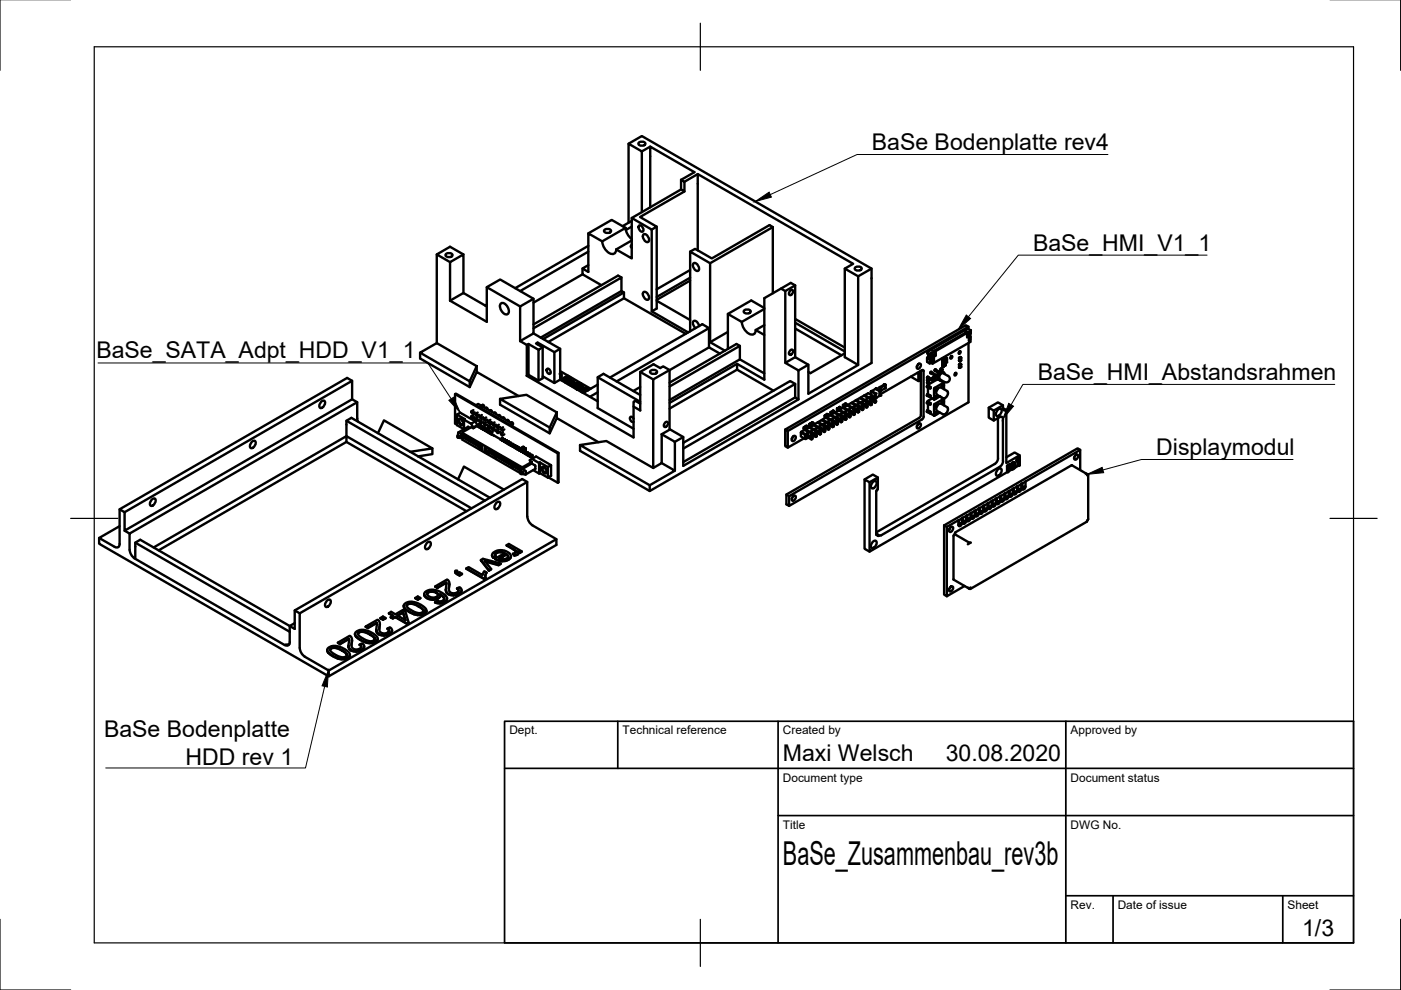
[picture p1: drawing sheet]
<svg xmlns="http://www.w3.org/2000/svg" width="297mm" height="210mm" viewBox="0 0 297 210" stroke-linecap="round" stroke-linejoin="round" font-family="sans-serif">
<defs><g id="words">
<text font-size="7" x="166" y="183.4">BaSe_Zusammenbau_rev3b</text>
<g font-size="4.9">
<text x="184.8" y="31.8">BaSe Bodenplatte rev4</text>
<text x="219" y="53.1">BaSe_HMI_V1_1</text>
<text x="20.4" y="76">BaSe_SATA_Adpt_HDD_V1_1</text>
<text x="220" y="80.6">BaSe_HMI_Abstandsrahmen</text>
<text x="245.2" y="96.4">Displaymodul</text>
<text x="22.1" y="156.3">BaSe Bodenplatte</text>
<text x="166" y="161.4">Maxi Welsch</text>
<text x="200.5" y="161.4">30.08.2020</text>
<text x="39.3" y="162.1">HDD rev 1</text>
<text x="276.1" y="198.6">1/3</text>
</g>
<g font-size="2.5">
<text x="108" y="155.7">Dept.</text>
<text x="132" y="155.7">Technical reference</text>
<text x="166" y="155.7">Created by</text>
<text x="227" y="155.7">Approved by</text>
<text x="166" y="165.7">Document type</text>
<text x="227" y="165.7">Document status</text>
<text x="166" y="175.7">Title</text>
<text x="227" y="175.7">DWG No.</text>
<text x="227" y="192.7">Rev.</text>
<text x="237" y="192.7">Date of issue</text>
<text x="273" y="192.7">Sheet</text>
</g>
</g></defs>
<!-- layer: Sichtbar -->
<g fill="none" stroke="#000" stroke-width=".51">
<path d="M133.3 30.5l2.8-1.7 48.7 28.2v20l-47 27.1-14.8-8.5v-1.2M135.6 30.2l.5-.2a.58 .58 0 0 1 .7 .6l-.7 .3a.58 .58 0 0 1-.7-.5zM137.9 31.1l-1.8 1M144.4 38.1l.7 .4v2.1l-.7-.4zM144.4 38.1l2.8-1.6-9.3-5.4v12.9M147.9 36.9l-2.8 1.6M92.6 53.9v18.8M94.7 53.8l.5-.1a.58 .58 0 0 1 .7 .5l-.7 .3a.58 .58 0 0 1-.7-.5zM98.3 53.9l-2.9-1.6-2.8 1.6 2.8 1.7M123.5 56.9v1.3l4 2.3M123.5 58.2l-10.4 6M124.7 49.5l5-2.9 2.9 1.7-4.9 2.9-3-1.7v8.2l-1.2-.8 1.2-.7"/>
<path d="M124.7 52.1l-15.5 9M124.7 53.4l-14.4 8.3M127.7 51.2a2.73 2.73 0 0 0 2.3 2.6l.6-.4v-.5M128.3 48.7l.5-.2a.58 .58 0 0 1 .7 .6l-.7 .3a.58 .58 0 0 1-.7-.5zM130.6 52.9l3.3 1.9v-8.6l4.3 2.5v17.3l7.7 4.5M131.8 58.8l-.8-.4-17.9 10.4M132.6 48.3l.4 1.3 1 1.1M133.9 46.8l-1.9 1.2M133.9 48l-1.2 .8M133.9 51l-3.3 1.9M134 51.9l-.3 .3 .3 .3M135.4 47.9a.76 .76 0 0 1 .9 .3 .76 .76 0 0 1-.1 .9l-.7-.4z"/>
<path d="M136.1 45v-12.9l-2.8-1.6v16.7M136.5 49.7a1.09 1.09 0 0 1 .9 1.6 1.09 1.09 0 0 1-.9-1.6zM139.2 48.1v17.3l-1 .6M144.4 40.2l-10.5 6M145.1 40.6l-9.4 5.4 3.5 2.1-1 .6M146.3 58.9l-7.1 4.1M146.3 59.5l-7.1 4.1M146.3 57.2l-7.1 4.1M147.1 55.8a1.09 1.09 0 0 1 .9 1.6 1.09 1.09 0 0 1-.9-1.6zM147.9 53.1v-16.2l33 19-1.8 1.1 2.8 1.6 2.9-1.6M163.9 48.1l-.7-.4-12.3 7.1-3.5-2-1.1 .6M163.9 48.1l-13.3 7.7"/>
<path d="M163.9 48.1v14.1M179.1 57v18.7l2.8 1.7-10.5 6.1v-6.2M181.4 56.6l.6-.1a.58 .58 0 0 1 .7 .6l-.7 .3a.58 .58 0 0 1-.8-.6zM181.9 58.6v18.8M89.1 74.8l3.5-2.1 8.5 4.9-1.5 3.2zM89.1 74.8v1.2l10.5 6.1 1.5-3.2 8.8 5.1M95.4 63.7l2.9-1.6 4.9 2.9M95.4 63.7l7.8 4.5v-7.3l2.8-1.6 7.1 4v7.4l-2.8 1.6M98.3 62.1v-8.2l-2.9 1.7v8.1M101.1 77.6v1.3M103.2 64.6l-.4 .2M103.2 60.9l7.1 4.1"/>
<path d="M106.3 64.3a1.55 1.55 0 0 1 1.3 2.3 1.55 1.55 0 0 1-1.3-2.3zM110.3 72.3l1.4 .8M111.7 73.1l.4-.2v6.6l-.4 .2zM111.7 79.7l22.6 13v-7.5l.4-.2 1 .6M112.1 72.9l2.1 1.3M113.1 70.7l5.7 3.2v6.6l7.9 4.6M113.1 63.3l-2.8 1.7v7.3M114 72.6l-.4 .2 1.5 .9v6.5l-.9 .5-2.1-1.2M114 73v-.4l3.5 2.1v6.5M114.6 71.6l17.2-9.9 .5 .3-17.1 9.9M115.1 79.8l2.4 1.4 1.3-.7M115.1 73.7l-.9 .5v6.5"/>
<path d="M115.9 78.2h.2a.68 .68 0 0 1 .6 .4 .68 .68 0 0 1-.2 .7 .79 .79 0 0 1-.6-1.1zM118.8 79.1l.3 .3v.5l-.3 .2v-.4M118.8 79.3v.3zM118.8 78.7l6.4 3.7M118.8 79.7h.1M118.8 73.9l-1.3 .8M119.1 79.4l-.3 .3v.4M120.4 79.8l-.4 .2 .5 .3h.2l.1-.2v.1M126.7 80l9 5.2M131.8 61.7v-2.9l-18.7 10.8M132.3 62v1.2l13.1 7.6M132.3 63.2l-16.1 9.3"/>
<path d="M135.7 78.9l2.8 1.5M136.5 61.9a1.09 1.09 0 0 1 .9 1.6 1.09 1.09 0 0 1-.9-1.6zM138 78.5l.6-.1a.58 .58 0 0 1 .7 .6l-.7 .3a.58 .58 0 0 1-.8-.6zM139.2 63.8l7.1 4.1M142 78.5l-3.5 1.9v18.8l1.8-1v-6.1M146.3 70.2v-16.8l4.3 2.4v16.8l3.1 1.8M148.2 69.1l-.2-.6a.65 .65 0 0 0-1-.3l-.1 .5 .6 .9M150.3 69.6v4.1l2.3 1.3M150.3 73.7l-8.3 4.8M154.3 70.4l-3.7 2.2M156.3 77.1v1.3l-14.3 8.2M156.3 78.4l7.7 4.4"/>
<path d="M156.9 76.2v-2.9l-14.9 8.7M156.9 73.3l-.8-.4-14.1 8.2M157.3 68.3l-3-1.7v7.4M157.3 68.3a2.73 2.73 0 0 0 2.3 2.6l.6-.5v-.4M157.9 65.7l.5-.1a.58 .58 0 0 1 .7 .6l-.7 .3a.58 .58 0 0 1-.7-.6zM160.2 70l1.9 1M162.1 79.2l-5.2-3-14.9 8.6M162.1 65.5l-4.8 2.8M162.1 68.9l-1.9 1.1M162.1 65.3l-2.8-1.6-5 2.9M165.6 61.2l.9 .5v15.2l2.8 1.6v6.2M166.5 76.9l2.1-1.2 2.8 1.6-2.1 1.2"/>
<path d="M166.5 61.7l2.1-1.2v15.2M167.5 61.7l.2-.2h.4a.68 .68 0 0 1-.1 .8 .68 .68 0 0 1-.7 .2zM167.5 74.4l.2-.2h.4a.68 .68 0 0 1-.1 .7 .68 .68 0 0 1-.7 .3zM168.6 60.5l-.9-.5-5.6 3.2v17.3l-5.8-3.4-14.3 8.3M168.6 69.7l9.8 5.6M168.6 68.4l10.5 6.1M168.6 67.6l10.5 6.1M179.1 74.9l-7.3 4.2-.4-.2M194.5 79l.2 .1v1.7l-1.6-.9M194.6 77.3l.2-.2 .4 .1a.68 .68 0 0 1-.1 .7 .68 .68 0 0 1-.7 .2zM194.7 77.3l-.3 .4M195.1 79.6l.1 .1"/>
<path d="M195.1 79.1l.1 .1M195.2 79.6h-.1l.1 .3M195.2 79.1h-.1l.1 .3M195.2 78.6v9.4M195.3 78.7l-.6 .4M195.8 78.7v9.6M195.8 78.7v-.2h-.3l-8.8 5.1M196.6 75.9v.8M196.6 76.7v.1M196.6 80l.4 .1M196.6 75.8l.2-.1-.1 .2 .5 .3M196.6 76l.5 .2"/>
<path d="M196.6 75.8v.1M196.7 79.9l.3 .2M196.7 74.8l-.1 .2 .7 .4M196.8 79.9l-.2 .1 .1 .2M196.8 75.1v.9M197 76.1v-.8l.5 .3v1.3l.2 .2M197.2 76.2v.8M197.2 76.2v.2M197.2 75.5v.7M197.2 76l.1 .2M197.2 76h.1M197.2 76l.2 .1"/>
<path d="M197.2 79.1l1.5 .8M197.3 76.6l.2 .1M197.3 76.3v.7l-.2 .1-.5-.3M197.3 78.9l1.4 .9M197.3 76.2l.2 .1M197.3 76.2h-.1M197.4 75.5v.1M197.4 76.2l-.2 .1 .3 .1M197.4 75.7h.1M197.4 78.8l1.3 .8M197.4 75.6v.1M197.4 75.2l-.1 .2z"/>
<path d="M197.4 75v.2M197.5 76.1v.1M197.5 76h-.3l.1 .2M197.5 74.8h-.1M197.5 74.8l-.1 .2M197.6 78.9l-.1-.1-.2 .1-.1 .3h.2M197.6 75.4l.1 .1M197.6 74.3l.6 .3v.4l-.6 .4-.2-.1M197.8 75.3h.1M197.9 80l-.3 .2M197.9 80h.1M197.9 79.9v.1"/>
<path d="M198 79.9l-.1 .1M198 79.9h.1M198 79.9l.1 .1M198.1 74.6l-.7 .4M198.1 78.6l.9 .5M198.2 80v.3M198.2 78.4l.9 .5M198.2 80h.1M198.2 74.9l.1 .4-.4 .3v-.4M198.2 74.9h.1M198.3 78.3l.9 .5M198.3 75.3l-.3 .3"/>
<path d="M198.4 74.4l-.2-.1-.1 .2M198.5 78.4l-.1-.1-.2 .1v.2h.1M198.7 79.4l.4 .2v1l-.4-.2zM199.4 78.4l.3 .2v-.2M199.4 78.2l.3 .2 .2-.1M199.5 78.6l.2 .1M199.5 78.1l.4 .2M199.6 78.2h-.2l.1 .2M199.6 78.7h-.2M199.8 77.7h.2M199.8 77.7h.1M199.8 77.4h.2"/>
<path d="M199.8 76.1l.4 .1v.3M199.8 76.7l.4 .1v.3M199.8 76.1v.3l.3 .2M199.8 76.7v.3l.3 .2M199.8 77.3v.4M199.8 76.1l.3 .1v.4M199.8 76.7l.3 .2v.3M199.8 77.3h.1M199.9 78.3l-.2 .3M199.9 77.3h-.1M199.9 77.3h.1M200 79.1l1 .6"/>
<path d="M200 79.1a.87 .87 0 0 0-.7 1.3l.9 .6a.76 .76 0 0 0 1.1-.3 .76 .76 0 0 0-.3-1M200 77.4v.3M200.1 77.4l-.1 .3M200.1 77.7h.1M200.1 78.9l-.7-.2-.6 .7M200.2 76.5l-.1 .1M200.2 77.1l-.1 .1M200.2 75.8h.1M200.2 76.4v.1M200.3 75.8l.2 .2M200.3 76.4l.2 .2M200.3 76.5l.2 .1"/>
<path d="M200.3 75.8l.3 .1-.1 .4M200.3 76.4l.3 .1-.1 .4M200.3 77.1l-.4 .2M200.3 75.8l-.4 .2M200.3 76.5l-.4 .2M200.3 77.1h.1M200.3 79.3l-.1-.3a.77 .77 0 0 0-1.1 .6M200.3 77h.1M200.3 77v.1M200.4 77l.1 .1M200.4 77.2l-.4 .2M200.4 77.1h.1"/>
<path d="M200.4 77.5l-.4 .2M200.4 77.2v.3M200.4 77.5h.1M200.5 76.3h.1M200.5 76.9h.1M200.5 77.4l-.1 .1M200.5 77.1l-.1 .1M200.5 77.1v.3M200.5 77.1h.1M200.5 77.4h.1M200.5 76v.3M200.5 76.6v.3"/>
<path d="M200.5 76.3l-.3 .2M200.5 76.9l-.3 .2M203.3 75.9l.1 .6M203.3 77.3v.6l.2 .1M203.3 77.8h.1M203.3 76.4h.1M203.3 77.9h.1M203.3 77.4h.1M203.3 76h.1M203.3 77.3l.2 .2M203.3 76.5l.2 .1M203.3 75.9h.2"/>
<path d="M203.4 77.8h-.1M203.4 77.3h-.1M203.4 76.4h-.1M203.4 75.9h-.1M203.5 77.5v.4M203.5 76.1v.4M203.5 76v.1M203.5 76.5v.1M203.5 77.9v.1M203.5 76.5h.1M203.5 75.9v.1M203.5 78h.1"/>
<path d="M203.5 77.4v.1M203.5 76.6h.1M203.6 77.1l-.3 .2M203.6 75.7l-.3 .2M203.6 77.1h.1M203.6 75.7h.1M203.6 77.1l.2 .1M203.6 75.7l.2 .1M203.8 77.3v.4l-.3 .2M203.8 75.9v.4l-.3 .2M203.8 75.8h.1M203.8 77.7h.1"/>
<path d="M203.8 75.8v.1M203.8 77.2v.1M203.8 77.7v.1M203.8 77.3l-.3 .2M203.8 75.9l-.3 .2M203.8 76.4l-.3 .2M203.8 77.8l-.3 .2M203.8 77.3h.1M203.8 76.3v.1M203.8 76.4h.1M203.8 75.9h.1M204.7 70.5h.1"/>
<path d="M205 70.6l-.2-.1-6.6 3.8M205 71h.1M205.1 71h-.1M205.1 70.6l-.1 .1M205.3 70.4l-.2 .6M205.3 70.9l.1 1.4M205.3 72.7v12.6l-38 22v-2.1l28.2-16.3 .3-.6M205.3 71.3l-.3 .2M205.3 69.3v.5M205.4 70.5l.1 .2-.2 .2zM205.4 70.5l.1 .2-.2 .2M205.4 71.3l-.4 .3v-1l-6.6 3.8v1"/>
<path d="M205.4 70.9h.1M205.6 70.8h.1v1.7l-8 4.6v-1.6l.2-.2v1.3l.1-.1-.1-.9M205.7 70.1h.1M205.7 70.8l-.2 .1 .1 1.3-.2 .1M205.7 71.3v.1M205.7 70.1l.1 .1M205.8 71.4l-.1 .7M205.8 70.1l-.5 .3-.5-.3-.1 .5M205.8 70l-.7-.3-8.5 4.9 .7 .5 .2-.3M205.8 70.4v.1M205.8 70.1v.5l-.7 .4M53.4 93.7l.6-.2a1.02 1.02 0 0 1-.8 1.5 .88 .88 0 0 1 .2-1.3z"/>
<path d="M68.1 85.2l.7-.2a1.02 1.02 0 0 1-.9 1.5 .88 .88 0 0 1 .2-1.3zM73.4 93.7l25.5 14.7M73.4 92.5l-40.8 23.6M73.4 89.2l29.4 16.9M73.5 92.5l-.1-3.3 1.1-.6 29.4 16.9M74.7 80.7l-1.1-.6-48.2 27.9v7.3l-.2 .6-.6 .2-.3-.2M74.7 84.7l1 .6M75.9 89.3l-.2-.6v-3.4l-48.2 27.8v3.5M80.1 91.8l1.3-2.7 10.3 6-4.7 .7M91.7 95.1v1.2l-3.1 .5M96.5 83.6l21.8 12.5M96.9 87.9v2.2l1.5 .9v-2l.2-.1-1.7-1 .7-.4 3.2 1.8 .4 .8v.2"/>
<path d="M96.9 90l-.4-.2v-6.2l.1-.1 21.8 12.5M97.2 92.8l.4 .1M97.3 88.8a.92 .92 0 0 1 .8 1.4 .92 .92 0 0 1-.8-1.4zM97.6 92.3l.3-.3v.8l-.3 .1zM97.6 92.3l-.4 .3v.2l-.2-.4M97.7 88.9l-.2-.1a.68 .68 0 0 0 0 .8 .68 .68 0 0 0 .7 .3l.1-.2M97.9 92.8l.1 .4 12.3 7.1M98 89.1l.2 .3M98 89.2l.1 .1M98 91.8l12.6 7.2M98.3 92.8v-.7l3.9 2.3v1.1l-.6-.4 .1-.4 .2-.2v.4M98.4 89l1.5 .8 .9-.5"/>
<path d="M98.4 92.2v.5h.2v-.4M98.6 92.7l.3 .1M98.9 92.8h.1M98.9 92.8l.1 .1M98.9 92.8l.4 .3M99 92.9h.1M99.3 90.5l.4 .2M99.3 90.5l-2.1 1.2M99.3 93.1h.1M99.4 93.1h.1M99.5 93.1l.3 .2M99.6 80.8v1.3"/>
<path d="M99.8 93.3l.1 .1M99.8 93.3h.1M99.8 93.4h.1M99.8 93.3v.1M99.9 89.8l.5 .8 .8-.5M99.9 93.4l.5 .3M100 88.2l.2 .2v.3l-.2-.2zM100 87.2l.2 .1v.4l-.2-.2zM100.2 93.6l.2 .1M100.4 90.8l-.5-.2-1.9 1v.5l-.8-.4-.2 .8 .2 .1M100.4 88l-.5 .2M100.4 86.9l-.5 .3"/>
<path d="M100.4 93.7l.3 .1M100.4 93.7h.1M100.6 88.4l-.4 .3M100.6 87.4l-.4 .3M100.7 93.8l.4 .3M100.7 93.8v.1M100.7 93.9h.1M100.8 93.9h.1M100.9 88.7l.2 .2v.3l-.2-.2zM100.9 87.7l.2 .2v.3l-.2-.2zM100.9 85.9l.5-.3 .9 .6-.5 .2 .5-.2 6.3 3.6M101.1 94.1h.1"/>
<path d="M101.1 94.1l.2 .1M101.2 94.2h.1M101.2 94.1v.1M101.2 90.3l-.8 .5v-.2M101.2 90.3l.2 .2M101.2 94.1l.1 .1M101.3 94.2l.4 .2M101.3 88.5l-.4 .2M101.3 87.5l-.4 .2M101.4 90.1v.4l.2 .1v-.4M101.5 90v.1M101.5 90l-.1 .1"/>
<path d="M101.5 90l.1 .1M101.5 90h.1M101.5 89l-.4 .2M101.5 87.9l-.4 .3M101.6 90h.1M101.6 94.4h.1M101.6 94.7h.1l-3.3-2-.1 .1 3.3 1.9v.4M101.6 90.6l.3 .1M101.6 94.3v.1M101.6 90l.1 .1M101.7 90.1v.5M101.7 94.5h.2"/>
<path d="M101.7 94.4v.1M101.7 94.4h.1M101.8 88.2l.2 .2v.3l-.3-.2zM101.8 89.3l.2 .1v.3l-.3-.1zM101.9 90.3h.1M102 90.3l-.1 .5 .1 .1v-.5M102 90.2l-.1 .1M102 90.2h.1M102 90.3l.1 .1M102 90.2l.1 .1M102.1 90.8l.2 .2M102.1 90.8l-.1 .1"/>
<path d="M102.1 90.4v.5M102.2 88l-.5 .2M102.2 89l-.5 .3M102.2 95.1l-.3-.2-.2 .2 .5 .2M102.3 85.8l-.3 .2M102.3 85.8l.3 .2v.3M102.3 90.6v.5h.2v-.4M102.4 90.6h.1M102.4 90.6h-.1M102.4 90.5h.1M102.4 90.6l.1 .1M102.4 90.5l-.1 .1"/>
<path d="M102.4 88.4l-.4 .3M102.4 89.5l-.4 .2M102.5 90.5l.1 .1M102.5 91.1l.3 .1M102.6 86.3h.1M102.6 90.6v.5M102.7 88.7l.2 .2v.3l-.2-.2zM102.7 89.8l.2 .1v.3l-.2-.1zM102.8 90.8l.1 .1v.5l-.1-.1zM102.9 90.8h-.1M102.9 90.8h.1M102.9 86.5l.3-.1 .2 .4"/>
<path d="M102.9 91.4l.3 .1M103 90.8v.6M103 94.8v1l.1-.1v-.8M103.1 88.5l-.4 .2M103.1 89.5l-.4 .3M103.1 95.7l.4 .2M103.3 91.1h.1M103.3 91.1l-.1 .5h.2v-.4M103.3 91.1l.1 .1M103.3 91v.1M103.3 89l-.4 .2M103.3 90l-.4 .2"/>
<path d="M103.4 91h.1M103.4 91l.1 .6M103.4 91.6l.3 .2M103.5 95.8l6.9 4v-.7l-7.6-4.4v1.2l.2-.1 .5 .3M103.5 95.7v.5l-.7-.3M103.6 90.3l.2 .2v.3l-.3-.2zM103.6 89.3l.2 .1v.3l-.3-.1zM103.8 91.3v.6l-.1-.1 .1-.4M103.8 91.9l.3 .1M103.8 95.7h.2M103.9 91.3h-.2M103.9 91.3v.1"/>
<path d="M103.9 91.4v.5M103.9 87l-.1 .1M104 90.1l-.5 .2M104 89l-.5 .3M104 87h.2l.1 .3M104 95.7l-.3-.1-.2 .1 1.5 .9M104 95.8l.3 .1M104 95.7v.1M104.2 91.6l-.1 .5 .2 .1v-.5M104.2 91.5l-.1 .1M104.2 91.5h.1M104.2 91.6l.1 .1"/>
<path d="M104.2 90.5l-.4 .3M104.2 89.5l-.4 .2M104.3 91.5l.1 .7M104.3 95.9l.4 .3M104.3 92.2l1.8 .9M104.3 95.9h.1M104.3 95.9v.1M104.3 96h.1M104.4 96h.1M104.5 90.8l.2 .2v.3l-.2-.2zM104.5 89.8l.2 .1v.3l-.2-.1zM104.7 87.6l.3-.1 .2 .3"/>
<path d="M104.7 96.2h.1M104.7 96.2l.2 .1M104.7 96.1l.1 .1M104.8 96.2l.1 .1M104.8 96.2h.1M104.9 90.6l-.5 .2M104.9 89.5l-.5 .3M104.9 96.3l.2 .1M105 96.6h.2M105 96.6l.1 .1M105 96.6h.1M105.1 96.9l-.2 .1v-.3l.2 .1v.3l-.2-.1"/>
<path d="M105.1 96.4l-.1 .2M105.1 91.1l-.4 .2M105.1 90l-.4 .2M105.2 96.6l3.4 2M105.2 96.6l.1-.1 .3 .2M105.3 96.4l-.2 .2M105.3 96.4h-.2M105.3 96.4v.1M105.3 96.5v.1M105.4 90.3l.2 .2v.3l-.3-.2zM105.4 91.3l.2 .2v.3l-.3-.2zM105.6 96.7l.5 .3"/>
<path d="M105.6 96.7h.1M105.6 96.7l.1 .1M105.7 96.8h.1M105.7 88l-.1 .1M105.8 96.8h.1M105.8 90.1l-.5 .2M105.8 91.1l-.5 .2M105.8 88l.2 .1 .1 .2M106 84.6l5.6-.9 6.4 3.7-1.5 3.2zM106 84.6v1.2l10.5 6.1 1.5-3.3 8.9 5.2M106 90.5l-.4 .3M106 91.6l-.4 .2"/>
<path d="M106 93.1h.1M106 93.1l.4 .2M106.1 97h.1M106.1 96.9l.1 .1M106.1 96.9v.1M106.2 97l.3 .2M106.3 90.8l.2 .2v.3l-.2-.2zM106.3 91.8l.2 .2v.3l-.2-.1zM106.4 92.9l.1 .6v-.5M106.4 92.9l.1 .1M106.4 92.9h.1M106.5 92.9h-.1"/>
<path d="M106.5 92.9h.1M106.5 88.6l.3-.1 .2 .4M106.5 97.2l.2 .1M106.5 97.2h.1M106.6 97.2h.1M106.6 97.3h.1M106.6 92.9v.1M106.6 93.4l.2 .2M106.6 93.4l-.1 .1M106.6 93v.4M106.7 90.6l-.5 .2M106.7 91.6l-.5 .3"/>
<path d="M106.7 97.3l1.2 .7M106.7 97.3h.1M106.8 93.2v.4l.2 .1v-.4M106.9 93.1l.1 .1M106.9 93.1l-.1 .1M106.9 93.1h-.1M106.9 91.1l-.4 .2M106.9 92.1l-.4 .2M106.9 93.1h.1M107 97.5h.1M107 93.1l.1 .1M107 93.7l.3 .1"/>
<path d="M107 97.5v.1M107 97.5l.1 .1M107.1 93.2v.5M107.3 93.4v.5l.1 .1v-.5M107.3 93.4h.1M107.4 93.4h-.1M107.4 93.4v.1M107.4 97.7l.2 .1M107.5 93.4h-.2M107.5 94l.2 .1M107.5 94h-.1M107.5 93.4v.1"/>
<path d="M107.5 93.5v.5M107.5 89l-.1 .1M107.6 97.8h.1M107.6 89l.2 .1 .1 .3M107.8 93.7h-.1M107.8 93.6l.1 .6h-.2v-.5M107.8 93.6h.1M107.9 93.6h.1M107.9 94.2l.3 .2M107.9 98h.1M107.9 98v.1M107.9 98l.1 .1"/>
<path d="M107.9 93.6l.1 .1M107.9 98.1h.1M107.9 93.7v.5M108 98.1l.3 .1M108.1 90.1l.5-.3v.5M108.3 94l-.1 .4 .1 .1v-.4M108.3 93.9h.1M108.3 93.9v.1M108.3 93.9h-.1M108.3 89.6h.3l.1 .1 .1 .2-.2 .2M108.3 98.2l.2 .1M108.3 98.2v.1"/>
<path d="M108.3 98.3h.1M108.3 98.2l.1 .1M108.4 98.3h.1M108.4 93.9v.1M108.4 94.5h-.1M108.4 94.5l.2 .1M108.4 94v.5M108.5 98.3l.2 .2M108.6 98.6v.1M108.6 98.7h.1M108.6 98.6h.1M108.7 94.2h-.1"/>
<path d="M108.7 99l-.2 .1v-.3l.2 .1v.3l-.2-.1M108.7 98.5h.1M108.7 98.5l-.1 .1 .2 .1M108.7 94.2l.1 .6-.2-.1v-.5M108.7 98.7l1.7 .9M108.7 94.1v.1M108.7 94.1h.1M108.8 98.4h.1M108.8 98.3l-.1 .1M108.8 94.8l.3 .1M108.8 94.1v.1M108.8 98.7h-.1"/>
<path d="M108.8 98.7l.1-.1 .3 .2M108.8 94.2l.1 .5M108.9 98.6l-.1 .1M108.9 98.6h.1M108.9 98.4v.2M109.1 94.5h.1M109.2 94.4l-.1 .1M109.2 94.4h.1M109.2 94.4l-.1 .1v.4l.1 .1v-.5M109.2 98.8h.1M109.2 98.8l.5 .2M109.3 94.4v.6"/>
<path d="M109.3 95h-.1M109.3 95l.2 .1M109.3 98.8h.1M109.4 98.8v.1M109.5 94.7l.2 .1v.5l-.2-.1zM109.6 94.7h.1M109.6 94.6h.1M109.7 94.7v.6M109.7 95.3l.3 .1M109.7 99l.1 .1M109.7 99v.1M109.7 99.1h.1"/>
<path d="M109.8 99.1l.3 .2M110 95l.1 .5v-.4M110 95l.1 .1M110 95h.1M110.1 94.9l-.1 .1M110.1 94.9h.1M110.1 99.3l.3 .1M110.1 99.3h.1M110.1 99.3l.1 .1M110.2 99.3h.1M110.2 94.9v.6M110.2 95.5h-.1"/>
<path d="M110.2 95.5l.2 .1M110.3 99.3v.1M110.5 95.2h.1M110.5 95.2h-.1M110.6 95.2l.1 .6M110.6 95.8l.3 .1M110.6 95.3l-.2-.1v.5l.2 .1v-.5M110.6 99.4h.1M110.6 99.4h.2M110.7 99.4l.7 .5v.7M110.7 99.4l-.3 .3-.1 .5h.1M110.7 95.1l.1 .1"/>
<path d="M110.7 94.8v.4M110.8 94.8h.1M110.8 95.2h.1M110.8 94.9l.4 .2M110.8 99l1.9-1v.3l-1.9 1.1zM110.8 99h-.2v.4M110.8 94.9v.3l.4 .2M110.9 95.5h.2M110.9 95.5h.1M111 95.5v.5h-.1v-.5M111 94.8l-.2 .1M111 94.8l.3 .2"/>
<path d="M111 94.8h.1M111.1 96h-.1M111.1 96l.2 .2M111.1 95.6v.4M111.2 95.4h.1M111.2 95.1l.1 .1M111.2 95.4l.1 .1M111.2 95.1v.3M111.2 95.1h.1M111.3 95.2h.1M111.3 95.5h.1M111.3 95h.1"/>
<path d="M111.4 95l-.1 .2M111.4 95.7l-.1 .5 .2 .1M111.4 95.4l-.1 .1M111.5 95.1v.3M111.5 95.7v.6l.3 .1M111.5 95.4h.1M111.5 95.7l.1 .1M111.5 95.8v.5M111.8 96v.5l.1 .1v-.5M111.9 96h-.1M111.9 96v.1M111.9 96.6l.3 .1"/>
<path d="M111.9 96l.1 .6M112.2 96.2l.2 .1v.5l-.2-.1zM112.4 96.2l-.2 .1M112.4 96.2l.1 .1M112.4 96.8h.1M112.4 96.8l.3 .1M112.4 96.3v.5M112.7 96.5v.5l.1 .1v-.5M112.7 98.3l.8 .5M112.7 98l-.4-.3v-.1l1.4-.8 3.1 1.8v2.3l-.6 .4v-2.3M112.8 96.5v.1M112.8 96.5h.1"/>
<path d="M112.8 97.3l1.5 .9 .2-.1M112.8 97.1h.2M112.9 96.5v.6M113 99.7l1.3 .7M113.5 99.4l-2.1 1.2M113.5 98.8v.6M113.5 99.4h.1M114.3 98.2v2.2l.2-.1 1.7 1M114.5 98.1l1.7 .9 .6-.4M114.5 98.1v2.2M115 99a.92 .92 0 0 1 .8 1.4 .92 .92 0 0 1-.8-1.4zM115.4 99.1l-.2-.1a.68 .68 0 0 0-.1 .8 .68 .68 0 0 0 .7 .3l.1-.2"/>
<path d="M115.7 99.3l.2 .3M115.7 99.4l.1 .1M116.5 90.6v1.3M118 87.4v1.2M119.1 80.4l.7 .4M119.8 80.1l-.4 .3 .5 .3 .3-.1 .1-.2v.2M119.8 80.5l.2 .2M120 80.8h-.2v.3M120.2 80.8h-.2v.4M120.3 80.4l-.5-.3-.1 .5M120.4 80.2l.1 .1M120.4 80.7l-.2 .1v.4"/>
<path d="M120.4 81l.4-.3 .5-.1 .4 .2v.5M120.5 80.6l-.1 .5-.4 .1M120.6 81.3l-.2-.3v.4M120.7 80.4h-.2v.4v-.3M120.8 80.1l-.4-.3-.1 .5M120.9 81.4l-.3-.1v.2M120.9 80.3l-.2 .1v.3M121 80.2l-.1 .4M121 80.2v.4v-.5l-.7-.5-1.2 .8v.3M121.1 81.1l.2 .1M121.1 80.7l-.3 .1M121.2 81.4h-.3v.3"/>
<path d="M121.4 81.7l-.4 .1M121.4 81.6v.4v-.3l.1 .1M121.4 81.7l.1-.3 .6-.2 .4 .1 .1 .2 .5-.3 .1 .1-.1 .5M121.4 80.8l-.3-.1v.4l-.3 .1v-.4a.24 .24 0 0 0-.1 .4 .24 .24 0 0 0 .3 .1l.5-.3-.1-.2v.3M121.5 81.2l-.3 .2v.4M121.5 82.1v-.3l.4 .1-.1 .3M121.7 81l-.2 .4M121.8 82h.2M122.1 81.7h.1M122.1 81.3l-.3 .1M122.4 82.2l.2-.3 .7-.1 .4 .2v.5M122.4 81.6v-.3a.41 .41 0 0 1-.2 .5 .41 .41 0 0 1-.5 0l-.1-.2 .2-.2v.4"/>
<path d="M122.4 81.3h-.3v.4l-.3 .1M122.4 82.2l-.4 .2M122.6 82.4l-.2-.2v.4M122.6 81.4v.1M122.7 82a.28 .28 0 0 0 0 .4 .28 .28 0 0 0 .4 0l.2 .3M122.7 82.4v-.4l.7 .4M122.9 82.5l-.3-.1v.3M123.1 81.9h-.2l.5 .3v-.3v.3M123.2 82.9h-.2M123.2 82.8h.1M123.2 81.3l-1.2 .7v.3M123.3 82.5h-.4v.4"/>
<path d="M123.4 81.9h-.3v.2M123.4 82.4v.2M123.7 82.1l-.3 .5M123.9 83.2l-.1-.1v.2M124.1 82.5l-.8 .3v.3M124.2 82.4l-.1-.2-.9 .6v.3M124.2 82.3l-.1 .1 .5 .1 .1 .2M124.4 82.5h-.3l.1 .4-.8 .3M124.5 82.6l-.7 .5M124.5 82.6l-.1 .1M124.7 82.7v.1M124.7 82.6v.1"/>
<path d="M126.7 81.5l-3 1.8M126.7 83.2l-1.6 .9M129.3 80l19.6-11.3 1.4 .9-19.6 11.3M134.3 86.2l1.4 .8v-8.1l2.9-1.7 1.4 .8 .6-.3 1.4 .8v12.6l-1.7 1M134.3 88.8l-.5-.4a.61 .61 0 0 0-.2 .7 .61 .61 0 0 0 .7 .3M135.7 83.7l-7.7-4.4-1.3 .7v6.5l7.6 4.4M135.7 82.1l-1.4 .8M140.3 98.2l2.8 1.6-5.3 3.1-14.8-8.5 5.6-.9 9.9 5.7M140.3 92.1l2.8 1.6v6.1M141 89.7l.2-.2h.4a.68 .68 0 0 1-.1 .7 .68 .68 0 0 1-.7 .3zM144.9 95.1l23.7-13.7v2.9l-23.7 13.7M144.9 93.8h.1"/>
<path d="M144.9 92.7l-1.8 1M166.5 91.1l38.3-22.1 .5 .3-38.3 22.1zM166.5 91.1v3.5l.5 .3v-3.5M168.1 92.7l.2-.2h.4a.68 .68 0 0 1-.1 .7 .68 .68 0 0 1-.7 .2zM168.1 92.6l-.2 .4M168.6 81.4l-1.1-.6-22.6 13.1M168.6 84.3l.7 .4-24.4 14.1v-6.1l-2.9-1.6M169.8 91.7v.8l.9 .6v-.9M169.9 91.6l.9 .5-.1 .1-.9-.5zM169.9 91.6l.7-.5 .9 .6-.7 .4M170.5 92.9l-3.5 2M170.5 90.5l.3 .2v.3"/>
<path d="M170.5 90.5l-.1 .1M170.6 90.8l-.2-.2v.3l.2 .2M170.7 90.8v.3l.1-.1M170.8 91l.9 .6M170.8 90.3l.4 .1M170.8 90.3v.1M170.9 90.4l.2 .1M170.9 90.3l.2 .2M170.9 90.4l-.4 .1M171 92.3l1 .6v.3l-1-.6v-.3l.3-.1 1 .6-.3 .1v.3M171.1 90.8h.1M171.1 90.5v.3"/>
<path d="M171.1 90.8l-.3 .2M171.2 90.4l-.1 .4v-.3M171.4 92.8l-.7 .3M171.6 89.9l.3 .1v.4M171.6 89.9v.3l.3 .2M171.7 90.5l.9 .5M171.7 89.8l-.1 .1M171.7 89.8l.3 .2M171.9 91.8l1 .6v.2l-1-.5v-.3l.3-.1 1 .6-.3 .1 .2 .2M172 90.3l-.1 .1M172.1 89.6l.2 .2M172.1 89.6v.1"/>
<path d="M172.1 89.6l-.4 .2M172.2 89.6l.2 .1M172.2 89.5l-.1 .1M172.3 92.8l-.2 .2M172.3 92.9l-.2 .2M172.3 92.3l-.5 .2M172.3 89.8v.3l-.3 .2v-.3M172.4 91.1l-.9-.5-.8 .6M172.5 89.7l-.1 .4v-.3M172.6 90l.9 .5M172.8 91.3l1 .6v.2l-1-.6v-.2l.3-.1 1 .5-.3 .2 .1 .2M173.2 92.4l-.3 .2"/>
<path d="M173.2 92.3l-.1 .1M173.2 91.8l-.5 .2M173.3 90.6l-.9-.5-.8 .6M173.5 89.5l.9 .5M173.7 90.8l1 .5v.3l-1-.6v-.2l.2-.2 1.1 .6-.3 .1 .2 .1-.2 .2M174.1 91.9l-.3 .2M174.1 91.7l-.2 .2M174.1 91.2l-.5 .3M174.2 90.1l-.9-.5-.8 .6M174.4 89l.9 .5M174.6 90.2l1 .6v.3l-1-.6v-.3l.3-.1 1 .6-.3 .1v.3M174.9 88.1l.2 .1"/>
<path d="M174.9 88.4l.2 .1M174.9 88.4h.1M174.9 88.1v.3M174.9 88.1h.1M174.9 88h.1M175 91.2l-.1 .2M175 91.3l-.1 .2M175 90.7l-.5 .3M175.1 89.6l-.9-.5-.8 .5M175.1 88.2v.3M175.1 88.1h.1M175.1 88.5h.1"/>
<path d="M175.3 88.4l.9 .6M175.3 87.8v.1M175.3 87.8l.3 .1M175.3 87.9l-.3 .2M175.4 87.9h.1M175.5 87.9l-.4 .2M175.5 88.3l-.4 .2M175.5 87.9v.4M175.5 88.3h.1M175.5 89.7l1 .6v.3l-1-.6v-.3l.2-.1 1.1 .6-.3 .1 .1 .2M175.6 87.9h-.1M175.6 88.2l-.1 .1"/>
<path d="M175.6 87.9v.3M175.6 87.9h.1M175.6 88.2h.1M175.9 90.7l-.2 .2M175.9 90.8l-.2 .2M175.9 90.2l-.5 .2M176 89.1l-.9-.5-.8 .5M176.1 87.4h.2M176.1 87.7h.2M176.1 87.7h.1M176.1 87.4v.3M176.1 87.4h.1"/>
<path d="M176.2 87.9l.9 .5M176.2 87.3l-.1 .1M176.2 87.3h.1M176.4 87.4v.3M176.4 87.4h.1M176.4 87.7h.1M176.4 89.2l1 .6v.3l-1-.6v-.3l.3-.1 1 .6M176.6 87.1h.2M176.6 87.1l-.4 .2M176.6 87.1h.1M176.7 87.2l-.4 .2M176.7 87.2h.1"/>
<path d="M176.7 87.2v.3M176.7 87.5l-.3 .2M176.8 87.5h-.1M176.8 90.3l-.3 .3M176.8 90.2l-.2 .2M176.8 89.7l-.5 .2M176.8 87.2h-.1M176.8 87.2v.3M176.8 87.1v.1M176.8 87.5h.1M176.9 88.6l-.9-.6-.8 .6M177.1 87.4l.9 .5"/>
<path d="M177.3 88.7l1 .6v.2l-1-.5v-.3l.2-.1 1.1 .5M177.5 86.9h.1M177.5 86.6v.3M177.5 86.6h.1M177.5 86.6h.2M177.5 86.9l.2 .1M177.6 86.5h.1M177.6 87h.1M177.6 86.7h.1M177.7 89.7v.2l-.3 .2M177.7 89.7l-.3 .1 .1 .2M177.7 89.1l-.5 .3"/>
<path d="M177.7 89.8h-.2M177.7 86.6v.4M177.7 86.6h.1M177.7 87h.1M177.8 88l-.9-.5-.8 .6M177.9 86.4l-.3 .2M177.9 86.3v.1M177.9 86.3h.1M178 86.9l.9 .5M178 86.3h-.1M178 86.3h.1M178 86.3l.2 .1"/>
<path d="M178.1 86.8l-.4 .2M178.1 86.4v.4M178.1 86.7h.1M178.2 86.4l-.5 .2M178.2 86.7l-.1 .1M178.2 86.4v.3M178.2 86.4h.1M178.2 86.7h.1M178.2 88.2l1 .5v.3l-1-.6v-.2l.3-.2 1 .6-.3 .1 .1 .3M178.6 89.1v.3l-.3 .1M178.6 89.1l-.3 .2 .1 .2M178.6 88.6l-.5 .3"/>
<path d="M178.6 89.3h-.2M178.7 87.5l-.9-.5-.8 .6M178.7 86.2h.1M178.7 86.2l.2 .1M178.7 85.9l.2 .1M178.7 85.9v.3M178.7 85.9h.1M178.9 86.3h.1M178.9 85.9h.1M178.9 86.4l.9 .5M179 85.9v.3M179 85.9l-.1 .1"/>
<path d="M179 86.2l-.1 .1M179 86.2h.1M179.1 87.7l1 .5v.3l-1-.6v-.2l.2-.2 1 .6-.2 .1v.3M179.2 85.6h.1M179.2 85.6l-.5 .3M179.2 85.6h.2M179.3 85.7l-.3 .2M179.3 86l-.3 .2M179.3 85.7v.3M179.4 86h-.1M179.4 85.7h-.1M179.4 85.7v.3"/>
<path d="M179.4 85.6v.1M179.5 88.7l-.3 .3M179.5 88.6l-.2 .2M179.5 88.1l-.5 .3M179.5 86h-.1M179.6 87l-.9-.5-.8 .6M179.8 85.8l.9 .6M180 87.1l1 .6v.3l-1-.6v-.3l.2-.1 1.1 .6M180.3 88.1l-.1 .2M180.3 88.2l-.1 .2M180.4 87.6l-.5 .3M180.5 86.5l-.9-.5-.8 .5"/>
<path d="M180.7 85.3l.9 .5M180.9 86.6l1 .6v.3l-1-.6v-.3l.2-.1 1 .6-.2 .1 .1 .2M181.3 87.6v.3l-.3 .1M181.3 87.6l-.3 .1 .1 .2M181.3 87.1l-.5 .2M181.3 87.7l-.2 .1M181.4 86l-.9-.6-.8 .6M181.6 84.8l.9 .5M181.8 86.1l1 .6v.2l-1-.5v-.3l.2-.1 1 .5-.2 .2v.2M182.1 87.2l-.2 .3M182.1 87.1l-.1 .2M182.1 86.6l-.4 .2"/>
<path d="M182.3 85.4l-.9-.5-.8 .6M182.5 84.3l.9 .5M182.7 85.6l1 .6v.2l-1-.6v-.2l.2-.2 1 .6-.2 .2h.1l-.1 .2M183 86.5l-.1 .3M183 86.7l-.1 .2M183 86l-.4 .3M183.2 84.9l-.9-.5-.8 .6M183.4 83.8l.9 .5M183.6 85.1l1 .5v.3l-1-.6v-.2l.2-.2 1 .6-.2 .1 .1 .2M183.9 86l-.1 .2M183.9 86.2l-.1 .2M183.9 85.5l-.4 .3"/>
<path d="M184.1 84.4l-.9-.5-.8 .5M184.5 84.6l1 .5v.3l-1-.6v-.2l.2-.2 1 .6M184.6 83v.7M184.8 82.9l-.1 .1 .8 .5M184.8 85.6l-.2 .3M184.8 85.5l-.1 .2M184.8 85l-.4 .3M185 83.9l-.9-.5-.8 .5M185.1 84.6l-.1-.7-13.5 7.8M185.1 84.3l.4 .2M185.3 84.4l-.2 .1M185.5 83.5v1"/>
<path d="M185.6 82.5l.2-.2 .8 .5M185.7 82.4l.8 .5zM185.7 82.4l-.9 .5 .9 .5v1l-.2 .1M185.7 85v.3l-.2 .1M185.7 85l-.2 .1 .1 .2M185.7 85.1l-.1 .1M186.5 82.1v.6M186.5 82.1l.3 .1M186.5 83.9h.1M186.5 83.9v-1v1l-.8 .5M186.6 83.9h-.1M186.7 82.9v1"/>
<path d="M186.7 82.9h.1M186.8 82.1v.7M186.8 82.8l-.1 .1M186.8 82.2v.6M186.8 82.1v.1M186.8 82.8h.1M186.8 82.2l.8-.5v.6M187.5 81.6l-1 .5M187.5 81.6h.1M187.6 81.5h-.1M187.6 81.5h.1M187.6 81.5l.2 .1-.1 .7"/>
<path d="M187.6 81.7h.1M187.6 82.3l-.8 .5M187.7 81.6v.1M187.8 81.6h.1M187.8 82.2h.1M194.6 90l.2-.2h.4a.68 .68 0 0 1-.1 .7 .68 .68 0 0 1-.7 .3zM194.7 89.9l-.3 .5M195.1 80.2h.1M195.2 80.1l-.1 .1 .1 .2M195.2 80.6l-.5 .2M195.3 88l-.4 .6-28.2 16.3v2l.6 .4M196.5 82l.8 .3"/>
<path d="M196.5 83.8l.8 .4M196.5 85.4l.8 .3M196.5 87.3l.6 .3M196.5 80.6l.4 .2v-.1M196.5 81.2l.4 .2v-.2M196.5 80.1l.4 .2v-.2M196.6 81.8l.7 .2M196.6 85.2l.7 .3M196.6 87l.7 .3M196.6 80.5l.3 .2M196.6 81l.3 .2M196.6 83.6l.5 .3"/>
<path d="M196.7 81.7h.1M196.7 83.5v.1M196.7 85.1v.1M196.7 86.9v.1M196.7 80.4l.3 .2-.1 .2M196.7 80.9l.3 .2-.1 .3M196.7 81.7l.6 .4v.2M196.7 82.2v1.4l.6 .3v.3M196.7 85.6v1.4l.6 .3v.3M196.8 83.5l-.3 .3 .2 .1M196.8 86.9l-.3 .3 .2 .2M196.8 85.1l-.3 .3 .2 .1"/>
<path d="M196.8 81.7l-.3 .3 .2 .1M196.8 80.4l-.2 .1 .1 .2M196.8 81h-.2l.1 .2M196.9 81.5l-.2 .2M197 80.1l-.1 .2M197 80.6l-.1 .1M197 81.1l-.1 .1M197.1 83.9h.2M197.1 87.6h.2M197.2 84.2l.9 .5M197.2 87.6l.9 .5M197.3 82.1h.1"/>
<path d="M197.3 82.3h.1M197.3 84.2h.1M197.3 83.9h.1M197.3 85.5h.1M197.3 85.8h.1M197.3 87.6h.1M197.3 87.3h.1M197.4 80.5l.1 .1M197.4 80.2v.4M197.5 80.2l.1 .1M197.5 80.6h.1M197.5 80.2h.1"/>
<path d="M197.6 80.3h.1M197.6 80.6h.1M197.7 84.5l-1 .6 .6 .4v.3M197.7 80.3h-.1M197.7 80.6h-.1M197.7 80.3v.3M197.7 80.2v.1M197.7 80.6h.1M198.1 80v.4l-.4 .2M198.1 80l-.4 .3M198.1 80.4h.1M198.1 82.2l2-1.1 .1 1.4"/>
<path d="M198.1 80.3v.1M198.1 82.2l-.1 .2 .1 2.3 1.2-.7M198.2 80.3h.1M198.2 84.4l.2 .1M198.2 86.2l.2 .1M198.5 83.9l.2 .1M198.5 83.9l-.2 .2v.3M198.6 84h.1v.3l-.2 .2zM198.6 82.4h.1v.3l-.2 .1zM198.6 87.5l.1-.1v.3l-.2 .2zM198.6 85.8h.1v.3l-.2 .1zM198.6 86.2l-.1 .6 .2 .3"/>
<path d="M198.7 82.4l-.3-.1-.1 .1-.1 .2 .2 .2M198.7 87.5l-.3-.1-.1 .1-.1 .2 .2 .2M198.7 85.8l-.3-.1-.1 .4M198.7 80.3l.4 .3M198.8 80.4l-2 1.1M199.1 80.5l.4 .1M199.2 80.6l.9 .5M199.2 84.1l.9 .5M199.3 84l.2 .2M199.3 80.6l.2 .2M199.5 82.2l1.5 .9-.1 .6-.5 .7h-.5l-1.2-.7-.2-.4 .1-.5M199.5 85.6l1.4 .8 .1 .4-.1 .4-.5 .6-.4 .1-1.4-.8"/>
<path d="M199.5 82.2h-.3l-.4 .3M199.5 85.6h-.3l-.4 .4M199.7 81.9l.2 .1M200 81.6h.1v.3l-.2 .1zM200 85h.1v.3l-.2 .1zM200 84.6l-2 1.3 .1 2.2 1.2-.6M200.1 84.6h.1v1.4M200.1 81.6l-.3-.1-.1 .4M200.1 85l-.3-.1-.1 .1-.1 .2 .3 .2M200.1 81.1h.1M210.7 87.1l-1.1-.7v2.2l1.1 .6M211.5 86.9l.7-.2a1.02 1.02 0 0 1-.9 1.5 .88 .88 0 0 1 .2-1.3z"/>
<path d="M211.5 99.6l.7-.3a1.02 1.02 0 0 1-.9 1.6 .88 .88 0 0 1 .2-1.3zM211.6 88.7v8.5a1.57 1.57 0 0 1-.7 1.2l-25.1 14.5M212.6 86.5v-.6l-1.9 1.2v2.1l1.5-.9 .4 .3 .1 .3-.1 8.9a1.46 1.46 0 0 1-.6 1.2l-25.2 14.5h-.4M212.6 86.5l.8 .4v11.3l2.8-1.7v.4M212.6 85.9l-1-.6-2 1.1M212.7 86.5l.2 .5h.5M213.5 98.8l.2 .1v1.2l-.2-.1zM213.5 98.8h.3l-.1 .1M213.8 98.6l-.1 .1M213.9 98.5l-.1 .1 .2 .1-.2 .3v-.2M214.1 98.6h.2l-.3-.1 .1 .1-.1 .1M214.2 98.8l-.1 .3 .4 .4"/>
<path d="M214.3 98.6l-.4 .4v1l-.2 .1M214.3 98.5h-.1M214.5 99.6l-.6 .3M214.7 98.1l-.4 .4 .2 .1-.2 .5M214.7 99.2l-.2 .1M214.8 98.2l.4-.1-.5-.1 .1 .2-.3 .4M214.9 98.3l.2 .2-.6 .4 .3-.5a.2 .2 0 0 1 .2-.1 .2 .2 0 0 1 .1 .2M214.9 98.8l-.1 .3 .2 .1-.2 .1M215 98.4l-.4 .3M215.1 98.9l-.1 .3M215.2 98.7l.1 .1h-.3M215.2 98.1l.1 .5-.8 .5 .1 .2h.2l-.1-.1 .1-.1"/>
<path d="M215.3 98.8l-.2 .5-.5 .3-.4-.2-.1-.3M215.5 97.6l.1 .3 .4-.5v1.4M215.8 97.2l-.3 .4 .1 .3M215.9 96.9l-.1 .3 .1 .1-.3 .4M215.9 98.7l-.7 .5M216.1 97l.1-.1h-.3l.2 .1-.2 .3M216.2 96.5l-1.1-.6-1.7 1.1M216.2 96.9v1.8l-.2 .1-.1-.1v-1M227.2 98.7l-24.6 14.1M227.2 98.6l3.2 1.9M227.9 96.6l.3-.2h.3a.68 .68 0 0 1 0 .7 .68 .68 0 0 1-.7 .3zM228 96.5l-.2 .5"/>
<path d="M229 99.7v-4.3l-11.6 6.7v1.3l-.5 .4-.2-.3M229 95.4l-.5-.3-28.3 16.3M21 114.1v1.2l48.7 28.1M25.4 108l1 .6v3.9l48.3-27.8v-4l-48.3 27.9M25.4 111.6l-4.4 2.5 3.3 1.8M26.4 112.5l1.1 .6M27.5 116.6a2.33 2.33 0 0 0 1 1.8M28.5 118.4l31.9 18.4 .6 .1 .4-.4v-3.8l1.1-.6M28.7 115.1l32.7 18.9M32.2 106l.6-.3a1.02 1.02 0 0 1-.8 1.5 .88 .88 0 0 1 .2-1.2zM90.5 115.1l.7-.2a1.02 1.02 0 0 1-.9 1.5 .88 .88 0 0 1 .2-1.3zM97.1 101.6l1.3-2.7 8.4 4.9"/>
<path d="M100 107.8l-26.6-15.3v1.2l-39.8 23M102 118.7l.4-.2 3.8 1-.5 .3M102.8 119l2.9 .8 .5-.3M104.3 117.7l.3 .6 .5-.4-.5 .4M104.6 118.2a.7 .7 0 0 1-.3-.7 .7 .7 0 0 1 .6-.5l1.1-.4 .8 .1 .7 .3a.97 .97 0 0 1 .7 1.4l-.8 .5-.9 .1-.8-.1-.7-.5 .1 .1M105 117.5l.1 .4M105.1 118.6l1.4 .3M105.2 106.7l.7-.3a1.02 1.02 0 0 1-.9 1.5 .88 .88 0 0 1 .2-1.2zM105.3 117.2l-.3 .4 .3-.3 .4-.2 1.3 .2M105.7 119.8l-3-.9 1.4 1.7-.4 .4M106.1 117.1l.4-.1 .5 .3-2 1.1M106.1 117l-.6 .1-.2 .2"/>
<path d="M107.4 117.6l.3 .4M107.4 117.5l.3 .5M107.4 115.6l.5-.3 2.7 1.6-.4 .3M107.7 118l-.2 .3-.5 .3-1.1-.2 1.5-.9-1.5 .9M107.8 118.6l-1.3 .4M108.3 117.9l-.1 .3-.4 .5M108.9 116.5l.4 .3 .1 .2M108.9 116.4l-1.5-.8 1.9 1.2M109.3 116.9h.1a.46 .46 0 0 1-.6 .5M109.7 117.5l-.6 .3-.3-.4 .3 .3M109.9 117.4l-.2 .2M109.9 117.3l-.2 .3-.6 .2"/>
<path d="M109.9 117.2v.1M110.2 117.2l-.4-.3 .1 .4M110.3 100.2l.1 .3M110.4 100.5l1 .1M110.5 100.2l-.1 .3M110.6 116.9l-.4 .3-.3-.2M111.8 109.5v-7.3l-48.3 27.8 .1 7.4a2.33 2.33 0 0 0 1 1.8M111.8 102.2l-1.1-.6-48.2 27.8v3.9l-32.8-18.9-1 .7v3.2M111.8 109.5a2.33 2.33 0 0 0 1.1 1.9M112.9 111.4l5.1 2.9-48.3 27.9-5.1-3M116.3 101.2l2 1.2 .1-.2v-6.2l-.1 .1v6.3M118 114.3v1.2l-48.3 27.9v-1.2"/>
<path d="M137.8 102.9v1.2M166.7 104.9l.6 .3M168.1 105.3l.2-.2h.4a.68 .68 0 0 1-.1 .8 .68 .68 0 0 1-.7 .2zM168.1 105.2l-.2 .5M184.4 102.2l-1.1-.5v14.6l1.1 .7M185 102.3l.7-.3a1.02 1.02 0 0 1-.9 1.5 .88 .88 0 0 1 .2-1.2zM185 114.9l.7-.2a1.02 1.02 0 0 1-.9 1.5 .88 .88 0 0 1 .2-1.3zM185.8 113.3l.1 .1M185.8 113.1l.3 .2M185.9 113.4l.2-.1 .1 .3M185.9 103.9l-.1 .3v9.2M186.1 113.4l.3 .2"/>
<path d="M186.1 101.2l-1-.6-1.8 1.1M186.1 103.5v.3l-.2 .1M186.4 113.6h-.2M200.2 111.4v14.7l.5 .3M200.2 111.4l.5 .3M200.7 111.7v14.7l3.8-2.2M201.3 112.2h.1M201.4 111.9l.2-.2 .4 .1a.68 .68 0 0 1-.1 .7 .68 .68 0 0 1-.6 .2zM201.5 111.8l-.3 .5M202.3 113.4l-.1 .2v9.3l3.3 2M202.5 113.3l3 1.8M202.6 112.8l-.1 .5-.2 .1"/>
<path d="M203.2 110.3l-2.5 1.4M203.3 110.3l-.1 1 .1 .3M203.6 110.9h.1v.3l-.2 .1zM204 109.9l.1-.1 .2 1.2M204 110.9l-.2 .5-.5 .1v-1.2l.7-.4v1M204.1 109.8l.1 1M204.5 110.4h.1v.3l-.2 .1zM204.9 109.4l-.7 .4M205 109.3v1M205.1 110.5l-.1-1.2-.2 .1v1.2l-.5 .5-.1-.3M205.1 110.5h.1M205.4 109.9h.1v.2l-.2 .2z"/>
<path d="M205.5 115h.3M205.8 108.9l-.8 .4M205.8 115.1l-.6 .3M205.9 109.8v-1.1l-.2 .2v1.2l-.5 .4-.1-.2M205.9 109.7l.2 .3M206.3 109.4h.1v.2l-.2 .2zM206.7 108.3l-.7 .4M206.8 109.2l.1 .3M207.2 108.8h.1v.3l-.2 .1zM207.6 107.8l-.8 .4v1v-1l-.2 .1v1.3l-.5 .4-.1-.2-.1-1.1M207.6 108.8l-.4 .6-.2 .1-.1-.3M207.7 108.7v-1l-.2 .1 .1 1.1"/>
<path d="M207.7 108.7l.2 .3M208.1 108.3h.1v.3l-.2 .1zM208.4 107.3l-.7 .4 .1 1M208.6 108.2v-1l-.2 .1v1.3l-.5 .4-.2-.3M208.6 107.2v1M208.6 108.2l.1 .2M208.7 108.4v.1M209 107.8h.1v.3l-.2 .1zM209.4 106.8l-.8 .4M209.5 107.7v-1l-.2 .1v1.2l-.5 .4-.1-.2M209.5 106.7v1M209.5 107.7l.1 .2"/>
<path d="M209.6 107.9h.1M209.9 107.3h.1v.3l-.2 .1zM210.2 106.3l-.7 .4M210.4 107.2v-1.1l-.2 .1v1.3l-.5 .4-.2-.2M210.4 106.1v1.1M210.4 107.1l.1 .3M210.8 106.8l.1-.1v.3l-.2 .2zM211.1 105.7l.2-.1v1.1M211.1 105.7v1.1M211.1 105.8l-.7 .4M211.2 106.8l-.4 .6-.3-.1v-.1M211.3 106.6l.1 .3"/>
<path d="M211.4 106.9h.1M211.7 106.3l.1-.1v.3l-.2 .2zM212 105.2l-.7 .4v1.1M212 106.2l-.3 .7h-.2l-.2-.2M212.2 106.1v-1l-.2 .1v1M212.2 105.1v1M212.2 106.1l.1 .3M212.3 106.4h.1M212.6 105.7h.1v.3l-.2 .1zM212.9 104.7l-.7 .4M213 105.7l-.4 .6-.2 .1-.1-.3M213.1 105.6l.1 .2"/>
<path d="M213.1 105.6v-1l-.2 .1v1M213.2 105.8h.1M213.5 105.2h.1v.3l-.2 .1zM213.6 100.1l-29.2 16.9v-14.8l1.7-1v2.3M213.8 104.2l-.7 .4v1M213.8 105.2l-.3 .6h-.3l-.1-.2M214 105.1v-1l-.2 .1v1M214 104.1v1M214 105.1l.1 .2M214.4 104.7h.1v.3l-.2 .1zM214.7 103.7l-.7 .4M215 104.8l-.1-1.3-.2 .2v1.2l-.5 .4-.2-.2"/>
<path d="M215.3 104.2h.1v.2l-.2 .2zM215.6 103.1l.2-.1v1M215.6 103.1v1.3l-.5 .4-.2-.2v-1.1M215.6 103.2l-.7 .4M215.8 103v1.1M215.8 104.1l.1 .2M215.9 104.3h.1M216.2 103.6h.1v.3l-.2 .2zM216.5 103.7v-1.1l.2-.1 .1 1.3M216.5 102.7l-.7 .4M216.5 103.6l-.3 .7-.3-.1-.1-.1M216.7 102.5v1.1"/>
<path d="M217.1 103.1h.1v.3l-.2 .2zM217.4 102.1l-.7 .4M230.2 100.4l.3 .2M230.4 100.5l.3 .2M230.5 100.6v.2l.2-.1M230.7 110.1l-.3 .5-24.6 14.3M230.7 100.7v9.4M61.4 136.6l-.9 .1M62.5 129.4l1 .6M69.3 127.4l.7-.2a1.02 1.02 0 0 1-.9 1.5 .88 .88 0 0 1 .2-1.3zM69.4 137.8a1.5 1.5 0 0 0 1.1 1.3l1.4 .6 1 .1 .9-.3 .4-.5M69.6 138.3l-.2-.3a1.39 1.39 0 0 1 1.7-1.1l1.1 .3 1.1 .6 .7 .6 .2 .6"/>
<path d="M69.6 138.4l.9 .6M70.2 137.5l.4-.1a1.53 1.53 0 0 1 1.5 .2l1.1 .7 .4 .5M70.5 139.1l1 .4M71.1 137.4l1.7 .7 .8 .7v.2l-.4 .3-.7 .1-1-.4-1-.6a.55 .55 0 0 1-.4-.8l.1-.2M71.1 137.3l-.7 .1-.4 .4M71.5 139.6l.8 .1M71.6 136.2l2.5-1.4a1.29 1.29 0 0 1 .4 1.7v.3a1.12 1.12 0 0 0 .9 .9 1.12 1.12 0 0 0 1.2-.4 .35 .35 0 0 0-.4-.5l.4 .4M71.6 136.2l.5 .4zM73.1 139.7l-.8 .1M73.6 138.8v.1M73.7 139.4l-.6 .4M73.9 137.2l.2 .3"/>
<path d="M74 135.5l-.1 1.6M74 135.4l-1.9 1.1M74 135.7v-.2l-1.9 1.1M74.1 137.6l.3 .2M74.2 138.9l-.5 .6M74.2 138.9v.1M74.4 137.9l1.1 .2M74.6 135.7l-.1 1.1M75.3 134.4l.1 .5 .5 .5 1.9 .9 1 .1 .6-.2 .5-.3 .2-.4M75.5 134.9l-.2-.3a.73 .73 0 0 1 .6-.9l.7-.2 1.1 .2 1.8 .9a.93 .93 0 0 1 .6 1M75.5 135l.9 .6M76.1 134.1l.4-.1a1.49 1.49 0 0 1 1.4 .2l1.1 .6 .5 .6"/>
<path d="M76.2 136.7l.6-.3a.82 .82 0 0 1 .4 .9 .82 .82 0 0 1-.8 .7l-.9 .2-.7-.1a1.11 1.11 0 0 1-.9-1.2M76.4 135.7l1 .4M76.6 137.8l-1.1 .4M77 134l.7 .2 1.1 .6 .7 .6v.2l-.4 .3h-.7l-.8-.2-1.2-.7a.6 .6 0 0 1-.5-.8l.2-.2M77 133.9l-.9 .1-.2 .4M77.2 137.1l-.6 .7M77.4 136.2l.8 .1M77.5 132.8l2.6-1.4a1.32 1.32 0 0 1 .3 1.7v.2a1.08 1.08 0 0 0 .9 1 1.08 1.08 0 0 0 1.2-.7l-.4-.3 .4 .4M77.5 132.8l.5 .4zM79 136.3l-.8 .1M79.5 135.4v.1M79.6 136l-.6 .4"/>
<path d="M79.8 133.7l.1 .4M79.9 132.1l-.1 1.6M79.9 132l-1.9 1.1M79.9 132.3v-.2l-1.9 1.1M79.9 134.2l.4 .2M80.1 135.5l-.5 .6M80.1 135.5h.1M80.3 134.5l1.1 .2M80.5 132.3l-.1 1.1M80.7 131l.5-.3 .5 .3-.5 .4-.5-.4 .5 .3M81.7 131l-.5 .4M82.1 133.3l.6-.3a.82 .82 0 0 1 .4 .9 .82 .82 0 0 1-.8 .6l-.9 .3-.7-.1a1.05 1.05 0 0 1-.9-1.2"/>
<path d="M82.5 130l.4-.3 .9 .6 1.7-1 .4 .3 .7 2.5-.3 .2-2.5-1.5-.5 .3-.5-.3 .5 .3M82.5 134.4l-1.1 .4M83.1 133.7l-.6 .7M83.3 130.6l-.8-.6 .9 .5-.6 .3M83.8 130.8l2.5 1.4M83.8 130.8l-.5 .3M85.4 129.8l-1.1 .7 1.7 1-.6-1.7-1.1 .7M85.4 129.9l.5 1.6M85.6 128.4v.4l.5 .5 1.8 1 .9 .1 .8-.1 .7-.4 .1-.4M85.8 129l-.2-.4a1.41 1.41 0 0 1 1.7-1l1.3 .3 1.3 .8a.93 .93 0 0 1 .5 .9M85.8 129l1 .7M86.4 128.1l.4-.1a1.49 1.49 0 0 1 1.5 .2l1.1 .7 .4 .5"/>
<path d="M86.6 132l-.3 .3M86.8 129.8l.9 .3M87.3 128l.8 .2 1 .6 .7 .6v.2l-.5 .4h-.6l-.9-.3-1-.6a.63 .63 0 0 1-.5-.9l.1-.1M87.3 127.9l-.9 .2-.2 .4M87.7 130.2l.8 .1M88.1 126.8l.5-.3 .5 .3-.5 .4-.5-.4 .5 .3M89.1 126.8l-.5 .4M89.3 130.3l-.8 .1M89.8 129.5v.1M89.9 126l.1 .4 .5 .4M89.9 130.1l-.6 .3M90 126.4l.5 .4 1.3 .3"/>
<path d="M90 126.3v-.7l.7-.4 .7-.2 1.2 .2 1.4 .7 .7 .6v.7l-.4 .5M90.4 129.6l-.5 .6M91.3 125.5h.6M91.3 125.4l-.5 .1-.2 .5 .2-.5M91.9 125.4l.6 .3zM91.9 125.4h-.6l-.5 .2M92.2 127.7l1.1 .2M92.3 124.3l2.5-1.4a1.33 1.33 0 0 1 .4 1.7v.2a1.07 1.07 0 0 0 .9 1 1.07 1.07 0 0 0 1.1-.7l-.3-.4 .3 .5M92.3 124.3l.4 .4zM92.5 125.6l.3 .3a.9 .9 0 0 1-1.4 .8l-.5-.3-.3-.4M92.5 125.7l.4 .4M92.9 126.8l-1.1 .4-1.3-.4"/>
<path d="M93.3 126.5l-.6 .5-.9 .2M93.3 126.1l.8 .5v.6l-.7 .3-.7-.1-.5 .4 1.1 .1 1-.3M93.3 126.2v.3M94 126.7l.2 .3M94 126.6l-.7-.6v.5l-.4 .4M94.6 125.2l.1 .4M94.6 123.6v1.6M94.6 123.5l-1.9 1.1M94.7 123.8l-.1-.2-1.9 1.1M94.7 125.7l.4 .2M94.8 126.8l-.1 .4-.4 .5-1 .2M95.1 126l1 .2"/>
<path d="M95.3 123.8l-.1 1M96.5 121.2v.2l.4 .3M96.5 121.4l.9 .6M96.9 121.2v-.2h-.3l-.1 .3M96.9 124.7l.5-.2a.83 .83 0 0 1 .4 .9 .83 .83 0 0 1-.8 .6l-.9 .3-.6-.1a1.11 1.11 0 0 1-1-1.3M96.9 121v.3l.3 .2 .2-.1 .6 .3-.6 .3M97.3 125.8l-1.2 .5M97.9 125.2l-.6 .7M98 121.7l-.6 .3-.5-.3M98.9 120.5l3.8 2.2M102.9 122l.1 .6-.3 .2-3.8-2.3 .5-.3 2.9 1.8 .4-.9 .4 .3-.2 .8M103 122.5l-.3 .3"/>
<path d="M103.1 121.4l-.2 .7M104.1 120.6l-.4 .4-1.7-2.3 1.7 2.2M201.4 124.5l.2-.1h.4a.68 .68 0 0 1-.1 .7 .68 .68 0 0 1-.6 .2zM201.5 124.5l-.3 .4M205.2 124.6l.3 .1M205.6 124.8h.2M205.8 124.6l-.3 .1"/>
<circle cx="201.6" cy="75.7" r=".24"/>
<circle cx="202.5" cy="79.3" r=".24"/>
<circle cx="203.4" cy="74.7" r=".24"/>
</g>
<g fill="#000" stroke="#000" stroke-width=".21">
<circle cx="118.8" cy="79.3" r=".24"/>
<circle cx="199.4" cy="78.7" r=".24"/>
<circle cx="200" cy="77.7" r=".24"/>
<circle cx="200.3" cy="77.1" r=".24"/>
<circle cx="203.5" cy="77.9" r=".24"/>
<circle cx="205.5" cy="70.7" r=".24"/>
<circle cx="99" cy="92.9" r=".24"/>
<circle cx="99.5" cy="93.1" r=".24"/>
<circle cx="100.2" cy="93.6" r=".24"/>
<circle cx="100.8" cy="93.9" r=".24"/>
<circle cx="101.3" cy="94.2" r=".24"/>
<circle cx="103.8" cy="95.7" r=".24"/>
<circle cx="104.4" cy="96" r=".24"/>
<circle cx="104.9" cy="96.3" r=".24"/>
<circle cx="105" cy="96.5" r=".24"/>
<circle cx="105.2" cy="96.6" r=".24"/>
<circle cx="105.6" cy="96.7" r=".24"/>
<circle cx="106.2" cy="97" r=".24"/>
<circle cx="106.7" cy="97.3" r=".24"/>
<circle cx="107" cy="97.5" r=".24"/>
<circle cx="107.4" cy="97.7" r=".24"/>
<circle cx="108" cy="98.1" r=".24"/>
<circle cx="108.5" cy="98.3" r=".24"/>
<circle cx="108.8" cy="98.7" r=".24"/>
<circle cx="109.2" cy="98.8" r=".24"/>
<circle cx="109.8" cy="99.1" r=".24"/>
<circle cx="110.3" cy="99.4" r=".24"/>
<circle cx="111" cy="94.8" r=".24"/>
<circle cx="111.2" cy="95.4" r=".24"/>
<circle cx="120.4" cy="81.1" r=".24"/>
<circle cx="120.5" cy="80.8" r=".24"/>
<circle cx="121.6" cy="81.6" r=".24"/>
<circle cx="122.4" cy="82.6" r=".24"/>
<circle cx="172.3" cy="90.1" r=".24"/>
<circle cx="175.3" cy="87.9" r=".24"/>
<circle cx="175.4" cy="87.9" r=".24"/>
<circle cx="176.4" cy="87.8" r=".24"/>
<circle cx="177.7" cy="87" r=".24"/>
<circle cx="177.7" cy="86.6" r=".24"/>
<circle cx="187.4" cy="81.6" r=".24"/>
<circle cx="197.7" cy="80.6" r=".24"/>
<circle cx="197.7" cy="80.3" r=".24"/>
<circle cx="213.4" cy="86.9" r=".24"/>
<circle cx="110.6" cy="100.2" r=".24"/>
<circle cx="110.7" cy="100.2" r=".24"/>
<circle cx="110.8" cy="100.2" r=".24"/>
</g>
<g fill="#000">
<circle cx="199.8" cy="76.4" r=".25"/>
<circle cx="199.8" cy="76.7" r=".25"/>
<circle cx="199.8" cy="76.1" r=".25"/>
<circle cx="199.8" cy="77" r=".25"/>
<circle cx="199.9" cy="76" r=".25"/>
<circle cx="199.9" cy="76.7" r=".25"/>
<circle cx="200.1" cy="76.2" r=".25"/>
<circle cx="200.1" cy="76.5" r=".25"/>
<circle cx="200.1" cy="77.2" r=".25"/>
<circle cx="200.1" cy="76.9" r=".25"/>
<circle cx="200.2" cy="76.5" r=".25"/>
<circle cx="200.2" cy="77.1" r=".25"/>
<circle cx="200.4" cy="75.7" r=".25"/>
<circle cx="200.4" cy="76.4" r=".25"/>
<circle cx="200.5" cy="76.6" r=".25"/>
<circle cx="200.6" cy="75.9" r=".25"/>
<circle cx="200.6" cy="76.6" r=".25"/>
<circle cx="200.6" cy="76.2" r=".25"/>
<circle cx="200.6" cy="76.8" r=".25"/>
<circle cx="170.4" cy="90.9" r=".25"/>
<circle cx="170.5" cy="90.5" r=".25"/>
<circle cx="170.9" cy="90.4" r=".25"/>
<circle cx="171" cy="90.3" r=".25"/>
<circle cx="171.1" cy="90.5" r=".25"/>
<circle cx="171.1" cy="90.8" r=".25"/>
<circle cx="171.2" cy="90.7" r=".25"/>
<circle cx="171.2" cy="90.4" r=".25"/>
<circle cx="171.6" cy="90.2" r=".25"/>
<circle cx="171.6" cy="89.9" r=".25"/>
<circle cx="171.7" cy="89.8" r=".25"/>
<circle cx="171.9" cy="90.1" r=".25"/>
<circle cx="171.9" cy="90.4" r=".25"/>
<circle cx="172.1" cy="89.6" r=".25"/>
<circle cx="172.1" cy="89.7" r=".25"/>
<circle cx="172.2" cy="89.6" r=".25"/>
<circle cx="172.3" cy="89.8" r=".25"/>
<circle cx="172.3" cy="90.1" r=".25"/>
<circle cx="172.4" cy="90" r=".25"/>
<circle cx="184.7" cy="83" r=".25"/>
<circle cx="184.8" cy="82.9" r=".25"/>
<circle cx="185.5" cy="84.5" r=".25"/>
<circle cx="185.7" cy="84.4" r=".25"/>
<circle cx="185.7" cy="82.5" r=".25"/>
<circle cx="185.7" cy="82.4" r=".25"/>
<circle cx="185.7" cy="83.4" r=".25"/>
<circle cx="185.8" cy="82.4" r=".25"/>
<circle cx="186.5" cy="83.9" r=".25"/>
<circle cx="186.6" cy="83.8" r=".25"/>
<circle cx="186.6" cy="82.9" r=".25"/>
<circle cx="110.4" cy="100.5" r=".25"/>
<circle cx="110.4" cy="100.2" r=".25"/>
</g>
<!-- layer: TitleBlock -->
<path d="M107 152.9h180v47h-180zM131 152.9v10M165 152.9v47M226 152.9v47M107 162.9h180M165 172.9h122M226 189.9h61M236 189.9v10M272 189.9v10" fill="none" stroke="#000" stroke-width=".36"/>
<!-- layer: Border -->
<path d="M0 -.1v15M297 -.1v15M20 9.9h267v190h-267zM148.5 4.9v10M15 109.9h10M282 109.9h10M0 194.9v15h15M148.5 194.9v10M297 194.9v15h-15" fill="none" stroke="#000" stroke-width=".25"/>
<!-- layer: Annotations -->
<path d="M160.1 42.7l3-2 .5 1.1zM204.9 66.8l.9 .7-2.7 2.4zM95.2 84.9l.9-.7 1.5 3.3zM213.9 85.5l1 .6-2.3 2.8zM230.5 100.6l3.2-1.5 .3 1.1zM69.6 142.1l-.2 3.6-1.1-.3z" fill="#000" stroke="#000" stroke-width=".21"/>
<path d="M234.9 32.8h-53.2l-18.4 8.5M255.9 54.1h-40l-10.6 13.1M20.8 77h69.9l5 7.6M274.2 97.4h-32.2l-8.2 2.2M283 81.5h-66.1l-2.5 4.3M68.8 145.5l-4 17.3h-42.4" fill="none" stroke="#000" stroke-width=".21"/>
<use href="#words"/>
</svg>
